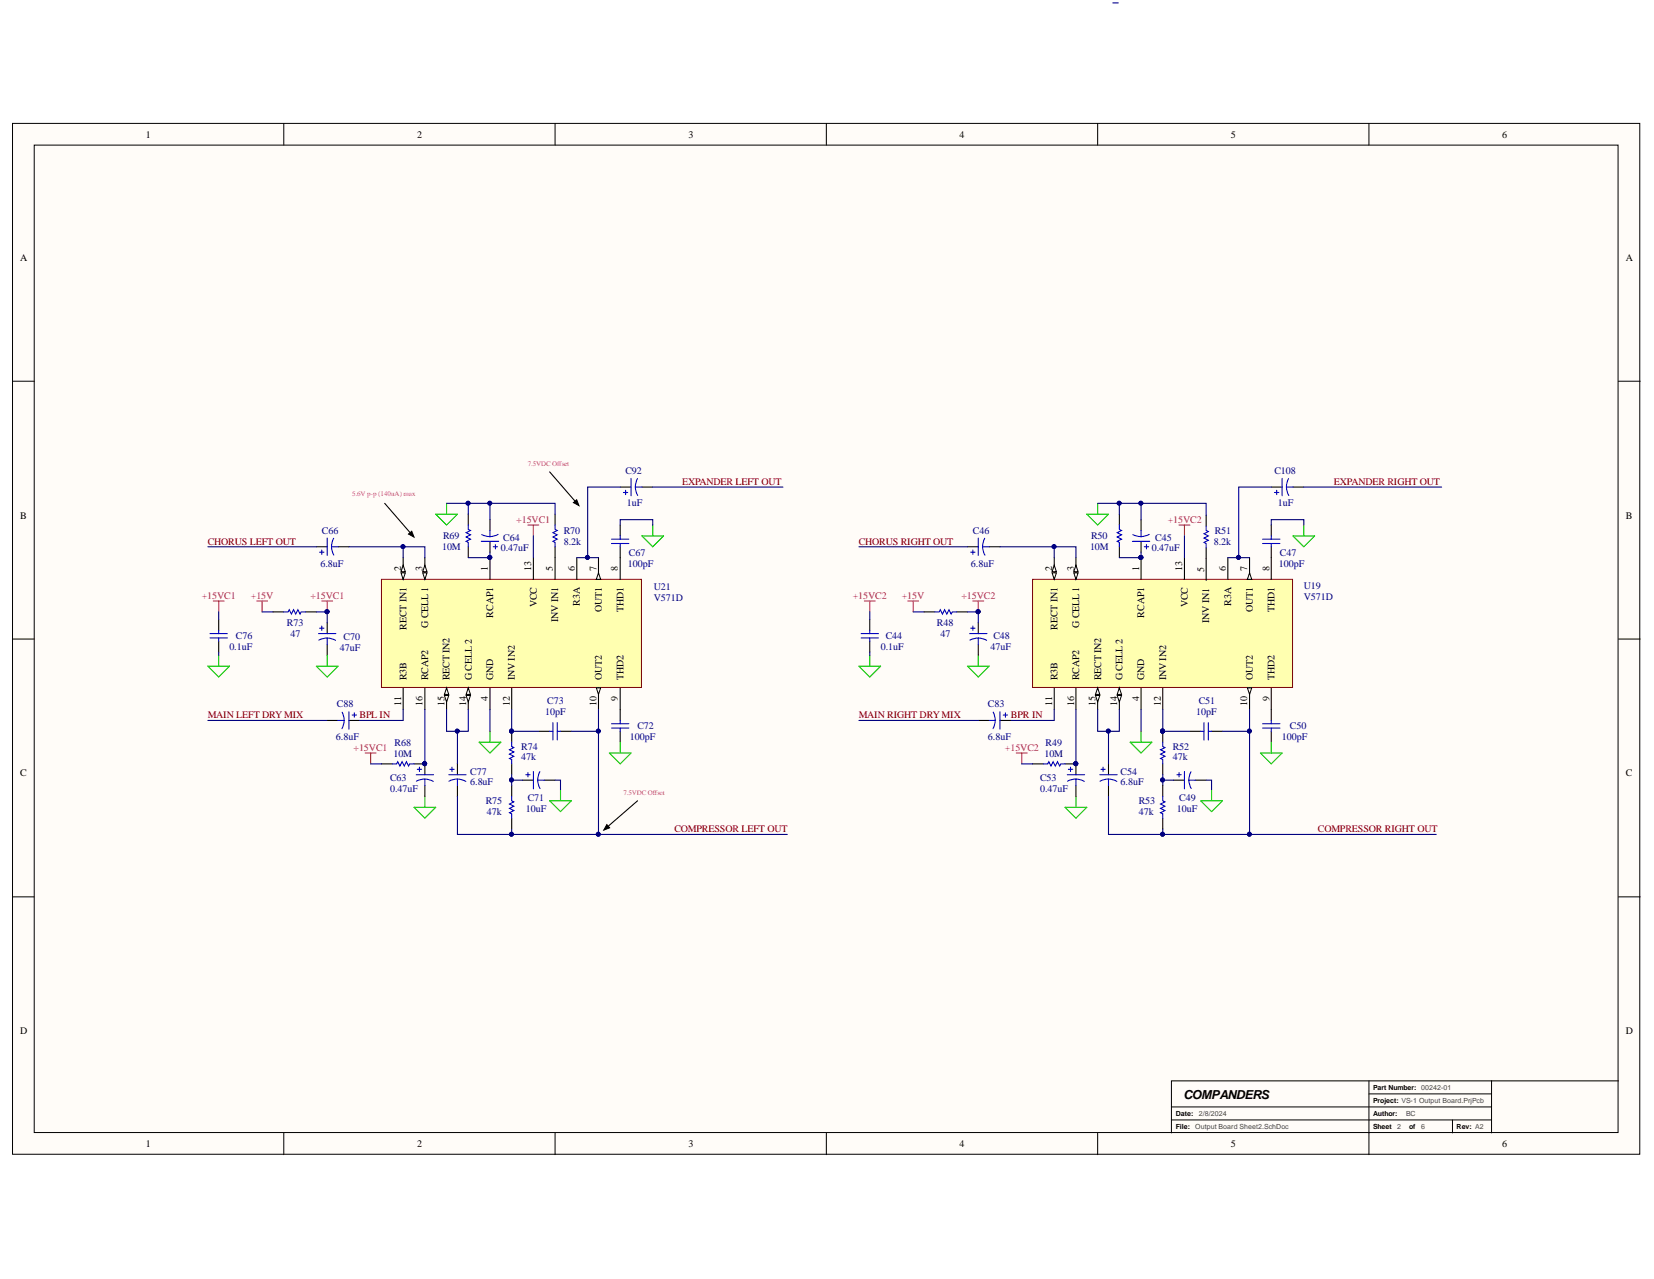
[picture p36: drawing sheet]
<svg xmlns="http://www.w3.org/2000/svg" width="279mm" height="216mm" viewBox="0 0 279 216" stroke-linecap="round" stroke-linejoin="round" font-family="sans-serif">
<defs><g id="words">
<text font-size="2.1" x="199.9" y="185.5">COMPANDERS</text>
<g font-size="1.7">
<text x="24.6" y="23.3">1</text>
<text x="70.5" y="23.3">2</text>
<text x="116.3" y="23.3">3</text>
<text x="162.1" y="23.3">4</text>
<text x="207.9" y="23.3">5</text>
<text x="253.8" y="23.3">6</text>
<text x="3.4" y="44.1">A</text>
<text x="274.7" y="44.1">A</text>
<text x="3.4" y="87.6">B</text>
<text x="274.7" y="87.6">B</text>
<text x="67.8" y="96.3" transform="rotate(-90 67.8 96.3)">2</text>
<text x="71.4" y="96.3" transform="rotate(-90 71.4 96.3)">3</text>
<text x="82.4" y="96.3" transform="rotate(-90 82.4 96.3)">1</text>
<text x="89.7" y="96.3" transform="rotate(-90 89.7 96.3)">13</text>
<text x="93.4" y="96.3" transform="rotate(-90 93.4 96.3)">5</text>
<text x="97.1" y="96.3" transform="rotate(-90 97.1 96.3)">6</text>
<text x="100.7" y="96.3" transform="rotate(-90 100.7 96.3)">7</text>
<text x="104.4" y="96.3" transform="rotate(-90 104.4 96.3)">8</text>
<text x="177.7" y="96.3" transform="rotate(-90 177.7 96.3)">2</text>
<text x="181.4" y="96.3" transform="rotate(-90 181.4 96.3)">3</text>
<text x="192.4" y="96.3" transform="rotate(-90 192.4 96.3)">1</text>
<text x="199.7" y="96.3" transform="rotate(-90 199.7 96.3)">13</text>
<text x="203.4" y="96.5" transform="rotate(-90 203.4 96.5)">5</text>
<text x="207.1" y="96.3" transform="rotate(-90 207.1 96.3)">6</text>
<text x="210.7" y="96.3" transform="rotate(-90 210.7 96.3)">7</text>
<text x="214.4" y="96.3" transform="rotate(-90 214.4 96.3)">8</text>
<text x="68.7" y="106.3" transform="rotate(-90 68.7 106.3)">RECT IN1</text>
<text x="72.3" y="106" transform="rotate(-90 72.3 106)">G CELL 1</text>
<text x="83.3" y="104.3" transform="rotate(-90 83.3 104.3)">RCAP1</text>
<text x="90.7" y="102.5" transform="rotate(-90 90.7 102.5)">VCC</text>
<text x="94.3" y="104.9" transform="rotate(-90 94.3 104.9)">INV IN1</text>
<text x="98" y="102.2" transform="rotate(-90 98 102.2)">R3A</text>
<text x="101.7" y="103.3" transform="rotate(-90 101.7 103.3)">OUT1</text>
<text x="105.3" y="103.3" transform="rotate(-90 105.3 103.3)">THD1</text>
<text x="178.6" y="106.3" transform="rotate(-90 178.6 106.3)">RECT IN1</text>
<text x="182.3" y="106" transform="rotate(-90 182.3 106)">G CELL 1</text>
<text x="193.3" y="104.3" transform="rotate(-90 193.3 104.3)">RCAP1</text>
<text x="200.6" y="102.5" transform="rotate(-90 200.6 102.5)">VCC</text>
<text x="204.3" y="105.2" transform="rotate(-90 204.3 105.2)">INV IN1</text>
<text x="208" y="102.2" transform="rotate(-90 208 102.2)">R3A</text>
<text x="211.6" y="103.3" transform="rotate(-90 211.6 103.3)">OUT1</text>
<text x="215.3" y="103.3" transform="rotate(-90 215.3 103.3)">THD1</text>
<text x="67.8" y="119.2" transform="rotate(-90 67.8 119.2)">11</text>
<text x="68.7" y="114.8" transform="rotate(-90 68.7 114.8)">R3B</text>
<text x="71.4" y="119.2" transform="rotate(-90 71.4 119.2)">16</text>
<text x="72.3" y="114.8" transform="rotate(-90 72.3 114.8)">RCAP2</text>
<text x="75.1" y="119.2" transform="rotate(-90 75.1 119.2)">15</text>
<text x="76" y="114.8" transform="rotate(-90 76 114.8)">RECT IN2</text>
<text x="78.7" y="119.2" transform="rotate(-90 78.7 119.2)">14</text>
<text x="79.7" y="114.8" transform="rotate(-90 79.7 114.8)">G CELL 2</text>
<text x="82.4" y="118.4" transform="rotate(-90 82.4 118.4)">4</text>
<text x="83.3" y="114.8" transform="rotate(-90 83.3 114.8)">GND</text>
<text x="86.1" y="119.2" transform="rotate(-90 86.1 119.2)">12</text>
<text x="87" y="114.8" transform="rotate(-90 87 114.8)">INV IN2</text>
<text x="100.7" y="119.2" transform="rotate(-90 100.7 119.2)">10</text>
<text x="101.7" y="114.8" transform="rotate(-90 101.7 114.8)">OUT2</text>
<text x="104.4" y="118.4" transform="rotate(-90 104.4 118.4)">9</text>
<text x="105.3" y="114.8" transform="rotate(-90 105.3 114.8)">THD2</text>
<text x="177.7" y="119.2" transform="rotate(-90 177.7 119.2)">11</text>
<text x="178.6" y="114.8" transform="rotate(-90 178.6 114.8)">R3B</text>
<text x="181.4" y="119.2" transform="rotate(-90 181.4 119.2)">16</text>
<text x="182.3" y="114.8" transform="rotate(-90 182.3 114.8)">RCAP2</text>
<text x="185.1" y="119.2" transform="rotate(-90 185.1 119.2)">15</text>
<text x="186" y="114.8" transform="rotate(-90 186 114.8)">RECT IN2</text>
<text x="188.7" y="119.2" transform="rotate(-90 188.7 119.2)">14</text>
<text x="189.6" y="114.8" transform="rotate(-90 189.6 114.8)">G CELL 2</text>
<text x="192.4" y="118.4" transform="rotate(-90 192.4 118.4)">4</text>
<text x="193.3" y="114.8" transform="rotate(-90 193.3 114.8)">GND</text>
<text x="196.1" y="119.2" transform="rotate(-90 196.1 119.2)">12</text>
<text x="197" y="114.8" transform="rotate(-90 197 114.8)">INV IN2</text>
<text x="210.7" y="119.2" transform="rotate(-90 210.7 119.2)">10</text>
<text x="211.6" y="114.8" transform="rotate(-90 211.6 114.8)">OUT2</text>
<text x="214.4" y="118.4" transform="rotate(-90 214.4 118.4)">9</text>
<text x="215.3" y="114.8" transform="rotate(-90 215.3 114.8)">THD2</text>
<text x="3.4" y="131.1">C</text>
<text x="274.7" y="131.1">C</text>
<text x="3.4" y="174.6">D</text>
<text x="274.7" y="174.6">D</text>
<text x="24.6" y="193.6">1</text>
<text x="70.5" y="193.6">2</text>
<text x="116.3" y="193.6">3</text>
<text x="162.1" y="193.6">4</text>
<text x="207.9" y="193.6">5</text>
<text x="253.8" y="193.6">6</text>
</g>
<g font-size="1.7" fill="#000080">
<text x="105.6" y="80">C92</text>
<text x="215.3" y="80">C108</text>
<text x="105.9" y="85.5">1uF</text>
<text x="215.9" y="85.5">1uF</text>
<text x="54.1" y="95.6">6.8uF</text>
<text x="54.4" y="90.1">C66</text>
<text x="74.7" y="92.9">10M</text>
<text x="74.9" y="91">R69</text>
<text x="84.6" y="93">0.47uF</text>
<text x="85" y="91.2">C64</text>
<text x="95.2" y="91.9">8.2k</text>
<text x="95.2" y="90.1">R70</text>
<text x="106.1" y="95.6">100pF</text>
<text x="106.2" y="93.8">C67</text>
<text x="164" y="95.6">6.8uF</text>
<text x="164.4" y="90.1">C46</text>
<text x="184.1" y="92.9">10M</text>
<text x="184.3" y="91">R50</text>
<text x="194.5" y="93">0.47uF</text>
<text x="195.1" y="91.2">C45</text>
<text x="205" y="91.9">8.2k</text>
<text x="205.2" y="90.1">R51</text>
<text x="216" y="95.6">100pF</text>
<text x="216.2" y="93.8">C47</text>
<text x="110.5" y="101.5">V571D</text>
<text x="110.5" y="99.6">U21</text>
<text x="220.3" y="101.3">V571D</text>
<text x="220.3" y="99.4">U19</text>
<text x="39.8" y="107.9">C76</text>
<text x="48.5" y="105.7">R73</text>
<text x="49.1" y="107.5">47</text>
<text x="149.6" y="107.9">C44</text>
<text x="158.3" y="105.7">R48</text>
<text x="158.9" y="107.5">47</text>
<text x="167.8" y="107.9">C48</text>
<text x="38.7" y="109.7">0.1uF</text>
<text x="57.4" y="109.9">47uF</text>
<text x="58" y="108.1">C70</text>
<text x="148.8" y="109.7">0.1uF</text>
<text x="167.3" y="109.7">47uF</text>
<text x="56.9" y="119.4">C88</text>
<text x="92.5" y="118.9">C73</text>
<text x="166.9" y="119.4">C83</text>
<text x="202.5" y="118.9">C51</text>
<text x="56.8" y="124.9">6.8uF</text>
<text x="66.7" y="126">R68</text>
<text x="92.1" y="120.7">10pF</text>
<text x="106.4" y="124.9">100pF</text>
<text x="107.7" y="123.1">C72</text>
<text x="166.9" y="124.9">6.8uF</text>
<text x="176.6" y="126">R49</text>
<text x="202.1" y="120.7">10pF</text>
<text x="216.5" y="124.9">100pF</text>
<text x="217.9" y="123.1">C50</text>
<text x="65.9" y="131.9">C63</text>
<text x="66.5" y="127.9">10M</text>
<text x="79.4" y="130.8">C77</text>
<text x="88.1" y="128.4">47k</text>
<text x="88.1" y="126.6">R74</text>
<text x="175.7" y="131.9">C53</text>
<text x="176.4" y="127.9">10M</text>
<text x="189.3" y="130.8">C54</text>
<text x="198.1" y="128.4">47k</text>
<text x="198.1" y="126.6">R52</text>
<text x="65.9" y="133.7">0.47uF</text>
<text x="79.4" y="132.6">6.8uF</text>
<text x="82" y="135.7">R75</text>
<text x="82.2" y="137.6">47k</text>
<text x="88.8" y="137">10uF</text>
<text x="89.2" y="135.2">C71</text>
<text x="175.7" y="133.7">0.47uF</text>
<text x="189.3" y="132.6">6.8uF</text>
<text x="192.3" y="137.6">47k</text>
<text x="192.3" y="135.7">R53</text>
<text x="198.8" y="137">10uF</text>
<text x="199.2" y="135.2">C49</text>
</g>
<g font-size="1.7" fill="#800000">
<text x="115.2" y="81.9">EXPANDER LEFT OUT</text>
<text x="225.3" y="81.9">EXPANDER RIGHT OUT</text>
<text x="35.1" y="91.9">CHORUS LEFT OUT</text>
<text x="145.1" y="91.9">CHORUS RIGHT OUT</text>
<text x="35.1" y="121.3">MAIN LEFT DRYMIX</text>
<text x="60.7" y="121.3">BPL IN</text>
<text x="145.1" y="121.3">MAIN RIGHT DRYMIX</text>
<text x="170.8" y="121.3">BPR IN</text>
<text x="113.9" y="140.5">COMPRESSOR LEFT OUT</text>
<text x="222.6" y="140.5">COMPRESSOR RIGHT OUT</text>
</g>
<g font-size="1.7" fill="#c06">
<text x="87.2" y="88.3">+15VC1</text>
<text x="197.3" y="88.3">+15VC2</text>
<text x="34.1" y="101.1">+15VC1</text>
<text x="42.4" y="101.1">+15V</text>
<text x="52.4" y="101.1">+15VC1</text>
<text x="144.1" y="101.1">+15VC2</text>
<text x="152.3" y="101.1">+15V</text>
<text x="162.4" y="101.1">+15VC2</text>
<text x="59.7" y="126.8">+15VC1</text>
<text x="169.8" y="126.8">+15VC2</text>
</g>
<g font-size="1.2" fill="#db3381">
<text x="59.5" y="83.8">5.6V p-p (140uA) max</text>
<text x="89.2" y="78.6">7.5VDC Offset</text>
<text x="105.3" y="134.2">7.5VDC Offset</text>
</g>
<g font-size="1.2">
<text x="231.9" y="184">Part Number: 00242-01</text>
<text x="198.6" y="188.4">Date:</text>
<text x="198.6" y="190.6">File:</text>
<text x="231.9" y="190.6">Sheet</text>
<text x="231.9" y="188.3">Author:</text>
<text x="231.9" y="186.2">Project: VS-1 Output Board.PrjPcb</text>
<text x="238" y="190.6">of</text>
<text x="246.1" y="190.6">Rev: A2</text>
</g>
<g font-size="1.2" fill="#434343">
<text x="201.9" y="190.6">Output Board Sheet2.SchDoc</text>
<text x="202.5" y="188.4">2/8/2024</text>
<text x="236" y="190.6">2</text>
<text x="237.5" y="188.3">BC</text>
<text x="240.1" y="190.6">6</text>
</g>
</g></defs>
<g fill="#fffcf8" stroke="#000" stroke-width=".17">
<path d="M2.1 20.8h274.9v174h-274.9z"/>
<path d="M5.8 24.5h267.5v166.7h-267.5z"/>
</g>
<g fill="none" stroke="#000" stroke-width=".17">
<path d="M47.9 20.8v3.7M93.8 20.8v3.7M139.6 20.8v3.7M185.4 20.8v3.7M231.2 20.8v3.7M2.1 64.4h3.7M273.4 64.4h3.7M2.1 107.9h3.7M273.4 107.9h3.7M2.1 151.4h3.7M273.4 151.4h3.7M47.9 191.3v3.6"/>
<path d="M93.8 191.3v3.6M139.6 191.3v3.6M185.4 191.3v3.6M197.9 189.1h54.1M197.9 186.9h54.1M231.2 182.5v12.4M231.2 184.7h20.8M245.4 189.1v2.2M252 182.5h-54.1v8.8M273.4 182.5h-21.4v8.8"/>
</g>
<path d="M53.4 112.5h3.7l-1.8 1.8zM55.3 110.6v1.9M69.9 136.3h3.7l-1.8 1.8zM71.8 134.4v1.9" fill="none" stroke="#0c0" stroke-width=".18"/>
<path d="M104.8 88.6v1.9M104.8 92.3v1.8M46.1 103.3h1.8M51.6 103.3h1.8M55.3 105.1v1.9M55.3 108.8v1.8M104.8 119.8v1.8M86.4 123.4v1.9M86.4 128.9v1.9M104.8 123.4v1.9" fill="none" stroke="#000" stroke-width=".18"/>
<g fill="none" stroke="#00f" stroke-width=".18">
<path d="M103.3 91h2.9M103.3 91.7h2.9M104.8 90.5v.5M104.8 91.7v.6M47.9 103.3h.8l.2-.4 .3 .8 .4-.8 .4 .8 .3-.8 .4 .8 .2-.4h.7M53.8 107h2.9M54 106h.7M54.4 105.7v.7M55.3 107.7l-.8 .1-.7 .3M55.3 107.7l.7 .1 .7 .3M55.3 107.7v1.1M86.4 125.3v.7l.4 .2-.7 .4 .7 .3-.7 .4 .7 .4-.7 .3 .3 .2v.7"/>
<path d="M103.3 122.2h2.9M103.3 122.9h2.9M104.8 121.6v.6M104.8 122.9v.5"/>
</g>
<circle cx="86.4" cy="123.4" r=".33" fill="#000080" stroke="#000080" stroke-width=".17"/>
<path d="M43.4 101.5h1.8M44.3 101.5v1.8" fill="none" stroke="#c06" stroke-width=".18"/>
<path d="M64.4 97.8h44v18.2h-44z" fill="#ffffb0" stroke="#800000" stroke-width=".17"/>
<path d="M71.8 94.1v3.7" fill="none" stroke="#000" stroke-width=".18"/>
<path d="M71.4 96.7h.7l-.3 1.1z" fill="#fffcf8"/>
<path d="M71.4 96.7h.7l-.3 1.1z" fill="none" stroke="#000" stroke-width=".17"/>
<path d="M71.8 95.4l.3 1.1h-.7z" fill="#fffcf8"/>
<path d="M71.8 95.4l.3 1.1h-.7z" fill="none" stroke="#000" stroke-width=".17"/>
<path d="M97.4 94.1v3.7M101.1 94.1v3.7M104.8 94.1v3.7" fill="none" stroke="#000" stroke-width=".18"/>
<path d="M101.1 96.7l.4 1.1h-.8z" fill="#fffcf8"/>
<path d="M101.1 96.7l.4 1.1h-.8z" fill="none" stroke="#000" stroke-width=".17"/>
<path d="M68.1 94.1v3.7" fill="none" stroke="#000" stroke-width=".18"/>
<path d="M67.7 96.7h.8l-.4 1.1z" fill="#fffcf8"/>
<path d="M67.7 96.7h.8l-.4 1.1z" fill="none" stroke="#000" stroke-width=".17"/>
<path d="M68.1 95.4l.4 1.1h-.8z" fill="#fffcf8"/>
<path d="M68.1 95.4l.4 1.1h-.8z" fill="none" stroke="#000" stroke-width=".17"/>
<path d="M82.8 94.1v3.7M93.8 94.1v3.7M71.8 116.1v3.7M75.4 116.1v3.7M82.8 116.1v3.7" fill="none" stroke="#000" stroke-width=".18"/>
<circle cx="82.7" cy="94.1" r=".33" fill="#000080" stroke="#000080" stroke-width=".17"/>
<path d="M75.4 116.1l.4 1.1h-.7z" fill="#fffcf8"/>
<path d="M75.4 116.1l.4 1.1h-.7z" fill="none" stroke="#000" stroke-width=".17"/>
<path d="M75.1 117.4h.7l-.4 1.1z" fill="#fffcf8"/>
<path d="M75.1 117.4h.7l-.4 1.1z" fill="none" stroke="#000" stroke-width=".17"/>
<path d="M79.1 116.1v3.7" fill="none" stroke="#000" stroke-width=".18"/>
<path d="M79.1 116.1l.4 1.1h-.8z" fill="#fffcf8"/>
<path d="M79.1 116.1l.4 1.1h-.8z" fill="none" stroke="#000" stroke-width=".17"/>
<path d="M78.7 117.4h.8l-.4 1.1z" fill="#fffcf8"/>
<path d="M78.7 117.4h.8l-.4 1.1z" fill="none" stroke="#000" stroke-width=".17"/>
<path d="M90.1 94.1v3.7M68.1 116.1v3.7M86.4 116.1v3.7M101.1 116.1v3.7" fill="none" stroke="#000" stroke-width=".18"/>
<path d="M100.7 116.1h.8l-.4 1.1z" fill="#fffcf8"/>
<path d="M100.7 116.1h.8l-.4 1.1z" fill="none" stroke="#000" stroke-width=".17"/>
<path d="M214.7 88.6v1.9M214.7 92.3v1.8M104.8 116.1v3.7M156.1 103.3h1.8M161.6 103.3h1.8M214.7 119.8v1.8M77.3 128.9v1.9M77.3 132.6v1.8M86.4 132.6v1.8M86.4 138.1v1.8M214.7 123.4v1.9" fill="none" stroke="#000" stroke-width=".18"/>
<g fill="#000080" stroke="#000080" stroke-width=".17">
<circle cx="82.7" cy="94.1" r=".33"/>
<circle cx="55.2" cy="103.3" r=".33"/>
</g>
<path d="M108.4 90.5h3.7l-1.8 1.8zM110.3 88.6v1.9M163.4 112.5h3.7l-1.8 1.8zM165.3 110.6v1.9M80.9 125.3h3.7l-1.8 1.8zM82.8 123.4v1.9M92.8 135.2h3.7l-1.8 1.8zM94.7 133.3v1.9M102.9 127.1h3.7l-1.8 1.8zM104.8 125.3v1.8M179.9 136.3h3.7l-1.8 1.8zM181.8 134.4v1.9" fill="none" stroke="#0c0" stroke-width=".18"/>
<g fill="none" stroke="#00f" stroke-width=".18">
<path d="M213.3 91h2.9M213.3 91.7h2.9M214.7 90.5v.5M214.7 91.7v.6M157.9 103.3h.8l.1-.4 .4 .8 .4-.8 .3 .8 .4-.8 .4 .8 .2-.4h.7M75.8 130.8h2.9M76 129.9h.7M76.4 129.5v.7M77.3 131.5l-.8 .1-.7 .3M77.3 131.5l.7 .1 .7 .3M77.3 131.5v1.1M86.4 134.4v.8l.4 .2-.7 .3 .7 .4-.7 .4 .7 .3-.7 .4 .3 .2v.7"/>
<path d="M213.3 122.2h2.9M213.3 122.9h2.9M214.7 121.6v.6M214.7 122.9v.5"/>
</g>
<path d="M54.4 101.5h1.8M55.3 101.5v1.8M153.3 101.5h1.9M154.3 101.5v1.8" fill="none" stroke="#c06" stroke-width=".18"/>
<path d="M174.4 97.8h43.9v18.2h-43.9z" fill="#ffffb0" stroke="#800000" stroke-width=".17"/>
<path d="M181.8 94.1v3.7" fill="none" stroke="#000" stroke-width=".18"/>
<path d="M181.4 96.7h.7l-.3 1.1z" fill="#fffcf8"/>
<path d="M181.4 96.7h.7l-.3 1.1z" fill="none" stroke="#000" stroke-width=".17"/>
<path d="M181.8 95.4l.3 1.1h-.7z" fill="#fffcf8"/>
<path d="M181.8 95.4l.3 1.1h-.7z" fill="none" stroke="#000" stroke-width=".17"/>
<path d="M207.4 94.1v3.7M211.1 94.1v3.7M214.7 94.1v3.7" fill="none" stroke="#000" stroke-width=".18"/>
<path d="M211.1 96.7l.3 1.1h-.7z" fill="#fffcf8"/>
<path d="M211.1 96.7l.3 1.1h-.7z" fill="none" stroke="#000" stroke-width=".17"/>
<path d="M178.1 94.1v3.7" fill="none" stroke="#000" stroke-width=".18"/>
<path d="M177.7 96.7h.8l-.4 1.1z" fill="#fffcf8"/>
<path d="M177.7 96.7h.8l-.4 1.1z" fill="none" stroke="#000" stroke-width=".17"/>
<path d="M178.1 95.4l.4 1.1h-.8z" fill="#fffcf8"/>
<path d="M178.1 95.4l.4 1.1h-.8z" fill="none" stroke="#000" stroke-width=".17"/>
<path d="M192.8 94.1v3.7M203.7 94.3v3.7M181.8 116.1v3.7M185.4 116.1v3.7M192.8 116.1v3.7" fill="none" stroke="#000" stroke-width=".18"/>
<circle cx="192.7" cy="94.1" r=".33" fill="#000080" stroke="#000080" stroke-width=".17"/>
<path d="M185.4 116.1l.4 1.1h-.7z" fill="#fffcf8"/>
<path d="M185.4 116.1l.4 1.1h-.7z" fill="none" stroke="#000" stroke-width=".17"/>
<path d="M185.1 117.4h.7l-.4 1.1z" fill="#fffcf8"/>
<path d="M185.1 117.4h.7l-.4 1.1z" fill="none" stroke="#000" stroke-width=".17"/>
<path d="M189.1 116.1v3.7" fill="none" stroke="#000" stroke-width=".18"/>
<path d="M189.1 116.1l.4 1.1h-.8z" fill="#fffcf8"/>
<path d="M189.1 116.1l.4 1.1h-.8z" fill="none" stroke="#000" stroke-width=".17"/>
<path d="M188.7 117.4h.8l-.4 1.1z" fill="#fffcf8"/>
<path d="M188.7 117.4h.8l-.4 1.1z" fill="none" stroke="#000" stroke-width=".17"/>
<path d="M200.1 94.1v3.7M178.1 116.1v3.7M196.4 116.1v3.7M211.1 116.1v3.7" fill="none" stroke="#000" stroke-width=".18"/>
<path d="M210.7 116.1h.7l-.3 1.1z" fill="#fffcf8"/>
<path d="M69 90.2l.6-.5 .3 1zM96.9 84.8l.5-.4 .4 1zM210.7 116.1h.7l-.3 1.1zM102.5 139.2l.5 .5-1 .4z" fill="none" stroke="#000" stroke-width=".17"/>
<g fill="none" stroke="#000" stroke-width=".18">
<path d="M92.8 79.7l4.8 5.5M53.4 92.3h1.9M57.1 92.3h1.8M65 85l4.8 5.5M79.1 86.8v1.8M79.1 92.3v1.8M82.8 87.7v1.8M82.8 91.4v1.8M93.8 86.8v1.8M93.8 92.3v1.8M104.8 82.2h1.8M108.4 82.2h1.9"/>
<path d="M163.4 92.3h1.9M167.1 92.3h1.8M189.1 86.8v1.8M189.1 92.3v1.8M192.8 87.7v1.8M192.8 91.4v1.8M203.7 87v1.8M203.7 92.5v1.8M214.7 82.2h1.9M218.4 82.2h1.8M36.9 104.6v1.8M36.9 108.2v1.9"/>
<path d="M146.9 104.6v1.8M146.9 108.2v1.9M165.3 105.1v1.9M165.3 108.8v1.8M214.7 116.1v3.7M55.3 121.6h1.8M58.9 121.6h1.9M64.4 128.9h1.9M69.9 128.9h1.9v1.9M71.8 132.6v1.8M88.3 131.7h1.8M91 123.4h1.8"/>
<path d="M91.9 131.7h1.9M94.7 123.4h1.8M107.7 135.2l-5.5 4.7M165.3 121.6h1.8M168.9 121.6h1.9M174.4 128.9h1.9M179.9 128.9h1.9v1.9M181.8 132.6v1.8M187.3 128.9v1.9M187.3 132.6v1.8M196.4 123.4v1.9M196.4 128.9v1.9"/>
<path d="M196.4 132.6v1.8M196.4 138.1v1.8M198.2 131.7h1.9M201 123.4h1.8M201.9 131.7h1.8M204.7 123.4h1.8"/>
</g>
<g fill="#000080" stroke="#000080" stroke-width=".17">
<circle cx="192.7" cy="94.1" r=".33"/>
<circle cx="165.2" cy="103.3" r=".33"/>
<circle cx="71.7" cy="128.9" r=".33"/>
<circle cx="181.7" cy="128.9" r=".33"/>
<circle cx="196.4" cy="123.4" r=".33"/>
<circle cx="55.2" cy="103.3" r=".33"/>
<circle cx="68.1" cy="92.3" r=".33"/>
<circle cx="77.2" cy="123.4" r=".33"/>
<circle cx="79.1" cy="84.9" r=".33"/>
<circle cx="86.4" cy="140.8" r=".33"/>
<circle cx="101.1" cy="140.8" r=".33"/>
<circle cx="101.1" cy="123.4" r=".33"/>
<circle cx="82.7" cy="94.1" r=".33"/>
<circle cx="82.7" cy="84.9" r=".33"/>
<circle cx="86.4" cy="131.7" r=".33"/>
<circle cx="86.4" cy="123.4" r=".33"/>
<circle cx="99.2" cy="94.1" r=".33"/>
<circle cx="178.1" cy="92.3" r=".33"/>
<circle cx="187.2" cy="123.4" r=".33"/>
<circle cx="189.1" cy="84.9" r=".33"/>
<circle cx="196.4" cy="140.8" r=".33"/>
<circle cx="211" cy="140.8" r=".33"/>
<circle cx="211" cy="123.4" r=".33"/>
<circle cx="192.7" cy="84.9" r=".33"/>
<circle cx="196.4" cy="131.7" r=".33"/>
<circle cx="209.2" cy="94.1" r=".33"/>
</g>
<g fill="none" stroke="#0c0" stroke-width=".18">
<path d="M73.6 86.8h3.7l-1.9 1.8zM75.4 85v1.8M183.6 86.8h3.7l-1.9 1.8zM185.4 85v1.8M218.4 90.5h3.7l-1.9 1.8zM220.2 88.6v1.9M35.1 112.5h3.7l-1.9 1.8zM36.9 110.6v1.9M145.1 112.5h3.7l-1.9 1.8zM146.9 110.6v1.9M190.9 125.3h3.7l-1.8 1.8zM192.8 123.4v1.9"/>
<path d="M202.8 135.2h3.7l-1.8 1.8zM204.7 133.3v1.9M212.9 127.1h3.7l-1.9 1.8zM214.7 125.3v1.8"/>
</g>
<g fill="none" stroke="#c06" stroke-width=".18">
<path d="M89.2 88.6h1.8M90.1 88.6v1.9M199.2 88.6h1.8M200.1 88.6v1.9M36 101.5h1.9M36.9 101.5v1.8M146 101.5h1.8M146.9 101.5v1.8M164.3 101.5h1.9M165.3 101.5v1.8M61.7 127.1h1.8M62.6 127.1v1.8"/>
<path d="M171.7 127.1h1.8M172.6 127.1v1.8"/>
</g>
<g fill="none" stroke="#00f" stroke-width=".18">
<path d="M54 93.2h.7M54.4 92.8v.8M55.3 90.8v3M56 92.3h1.1M56 92.3l.1 .7 .3 .7M56.4 90.9l-.3 .7-.1 .7M79.1 88.6v.8l.4 .1-.8 .4 .8 .4-.8 .3 .8 .4-.8 .4 .4 .2v.7M81.3 91.4h2.9M82.8 89.5v1.1M83.3 92.3h.8M83.7 91.9v.8M84.2 90.2a2.9 2.9 0 0 1-2.8 0"/>
<path d="M93.8 88.6v.8l.3 .1-.7 .4 .7 .4-.7 .3 .7 .4-.7 .4 .4 .2v.7M105.3 83.1h.7M105.7 82.8v.7M106.6 80.8v2.9M107.3 82.2h1.1M107.3 82.2l.1 .8 .3 .6M107.7 80.8l-.3 .7-.1 .7M164 93.2h.7M164.3 92.8v.8M165.3 90.8v3M166 92.3h1.1M166 92.3l.1 .7 .3 .7"/>
<path d="M166.3 90.9l-.2 .7-.1 .7M189.1 88.6v.8l.4 .1-.8 .4 .8 .4-.8 .3 .8 .4-.8 .4 .4 .2v.7M191.3 91.4h2.9M192.8 89.5v1.1M193.3 92.3h.7M193.7 91.9v.8M194.1 90.2a2.9 2.9 0 0 1-2.7 0M203.7 88.8v.7l.4 .2-.7 .4 .7 .4-.7 .3 .7 .4-.7 .4 .3 .1v.8M215.3 83.1h.7M215.7 82.8v.7M216.6 80.8v2.9M217.3 82.2h1.1"/>
<path d="M217.3 82.2l.1 .8 .3 .6M217.7 80.8l-.3 .7-.1 .7M35.5 107h2.9M35.5 107.7h2.9M36.9 106.4v.6M36.9 107.7v.5M145.5 107h2.9M145.5 107.7h2.9M146.9 106.4v.6M146.9 107.7v.5M163.8 107h2.9M164 106h.7"/>
<path d="M164.3 105.7v.7M165.3 107.7l-.8 .1-.7 .3M165.3 107.7l.7 .1 .7 .3M165.3 107.7v1.1M57.1 121.6h1.1M57.8 120.2a2.89 2.89 0 0 1 0 2.8M58.9 120.2v2.9M59.5 120.7h.7M59.9 120.3v.8M66.3 128.9h.7l.2-.3 .4 .7 .3-.7 .4 .7 .4-.7 .3 .7 .2-.4h.7M70.3 130.8h2.9M70.5 129.9h.7"/>
<path d="M70.9 129.5v.7M71.8 131.5l-.8 .1-.7 .3M71.8 131.5l.7 .1 .7 .3M71.8 131.5v1.1M88.8 130.8h.8M89.2 130.4v.7M90.1 130.2v3M90.8 131.7h1.1M90.8 131.7l.1 .7 .3 .7M91.2 130.3l-.3 .7-.1 .7M92.8 123.4h.6M93.4 122v2.9"/>
<path d="M94.1 123.4h.6M94.1 122v2.9M167.1 121.6h1.1M167.8 120.2a2.89 2.89 0 0 1-.1 2.8M168.9 120.2v2.9M169.5 120.7h.7M169.8 120.3v.8M176.3 128.9h.7l.2-.3 .3 .7 .4-.7 .4 .7 .3-.7 .4 .7 .2-.4h.7M180.3 130.8h2.9M180.5 129.9h.7M180.8 129.5v.7M181.8 131.5l-.8 .1-.7 .3"/>
<path d="M181.8 131.5l.7 .1 .7 .3M181.8 131.5v1.1M185.8 130.8h2.9M186 129.9h.7M186.3 129.5v.7M187.3 131.5l-.8 .1-.7 .3M187.3 131.5l.7 .1 .7 .3M187.3 131.5v1.1M196.4 125.3v.7l.4 .2-.8 .4 .8 .3-.8 .4 .8 .4-.8 .3 .4 .2v.7M196.4 134.4v.8l.4 .2-.8 .3 .8 .4-.8 .4 .8 .3-.8 .4 .4 .2v.7M198.8 130.8h.7M199.2 130.4v.7"/>
<path d="M200.1 130.2v3M200.8 131.7h1.1M201.2 130.3a2.9 2.9 0 0 0 0 2.8M202.8 123.4h.6M203.4 122v2.9M204.1 122v2.9M204.1 123.4h.6"/>
</g>
<path d="M69 90.2l.6-.5 .3 1zM96.9 84.8l.5-.4 .4 1zM102.5 139.2l.5 .5-1 .4z" fill="#000"/>
<g fill="none" stroke="#000080" stroke-width=".18">
<path d="M188 .5h.9M35.1 92.3h18.3M58.9 92.3h9.2M68.1 94.1v-1.8h3.7v1.8M75.4 85h3.7M79.1 86.8v-1.8h3.7v2.7M82.8 93.2v.9h-3.7M82.8 85h11v1.8M90.1 90.5v3.6M97.4 94.1h3.7M104.8 82.2h-5.5v11.9M104.8 88.6v-.9h5.5v.9"/>
<path d="M110.3 82.2h22M145.1 92.3h18.3M168.9 92.3h9.2M178.1 94.1v-1.8h3.7v1.8M185.4 85h3.7M189.1 86.8v-1.8h3.7v2.7M192.8 85h10.9v2M192.8 93.2v.9h-3.7M200.1 90.5v3.6M207.4 94.1h3.7M214.7 82.2h-5.5v11.9M214.7 88.6v-.9h5.5v.9"/>
<path d="M220.2 82.2h23.3M36.9 103.3v1.3M36.9 110.1v.5M44.3 103.3h1.8M53.4 103.3h1.9v1.8M68.1 119.8v1.8h-7.3M71.8 119.8v9.1M75.4 119.8v3.6h3.7v-3.6M82.8 119.8v3.6M86.4 119.8v3.6h4.6M101.1 119.8v3.6M146.9 103.3v1.3"/>
<path d="M146.9 110.1v.5M154.3 103.3h1.8M163.4 103.3h1.9v1.8M178.1 119.8v1.8h-7.3M181.8 119.8v9.1M185.4 119.8v3.6h3.7v-3.6M192.8 119.8v3.6M196.4 119.8v3.6M211.1 119.8v3.6M35.1 121.6h20.2M62.6 128.9h1.8M77.3 123.4v5.5"/>
<path d="M86.4 130.8v.9h1.9M86.4 131.7v.9M86.4 139.9v1M93.8 131.7h.9v1.6M96.5 123.4h4.6v17.5h-23.8v-6.5M145.1 121.6h20.2M172.6 128.9h1.8M187.3 123.4v5.5M196.2 123.4h4.8M196.4 130.8v.9h1.8M196.4 131.7v.9M196.4 139.9v1"/>
<path d="M203.7 131.7h1v1.6M206.5 123.4h4.6v17.5h-23.8v-6.5M101.1 140.9h31.9M211.1 140.9h31.5"/>
</g>
<use href="#words"/>
</svg>
